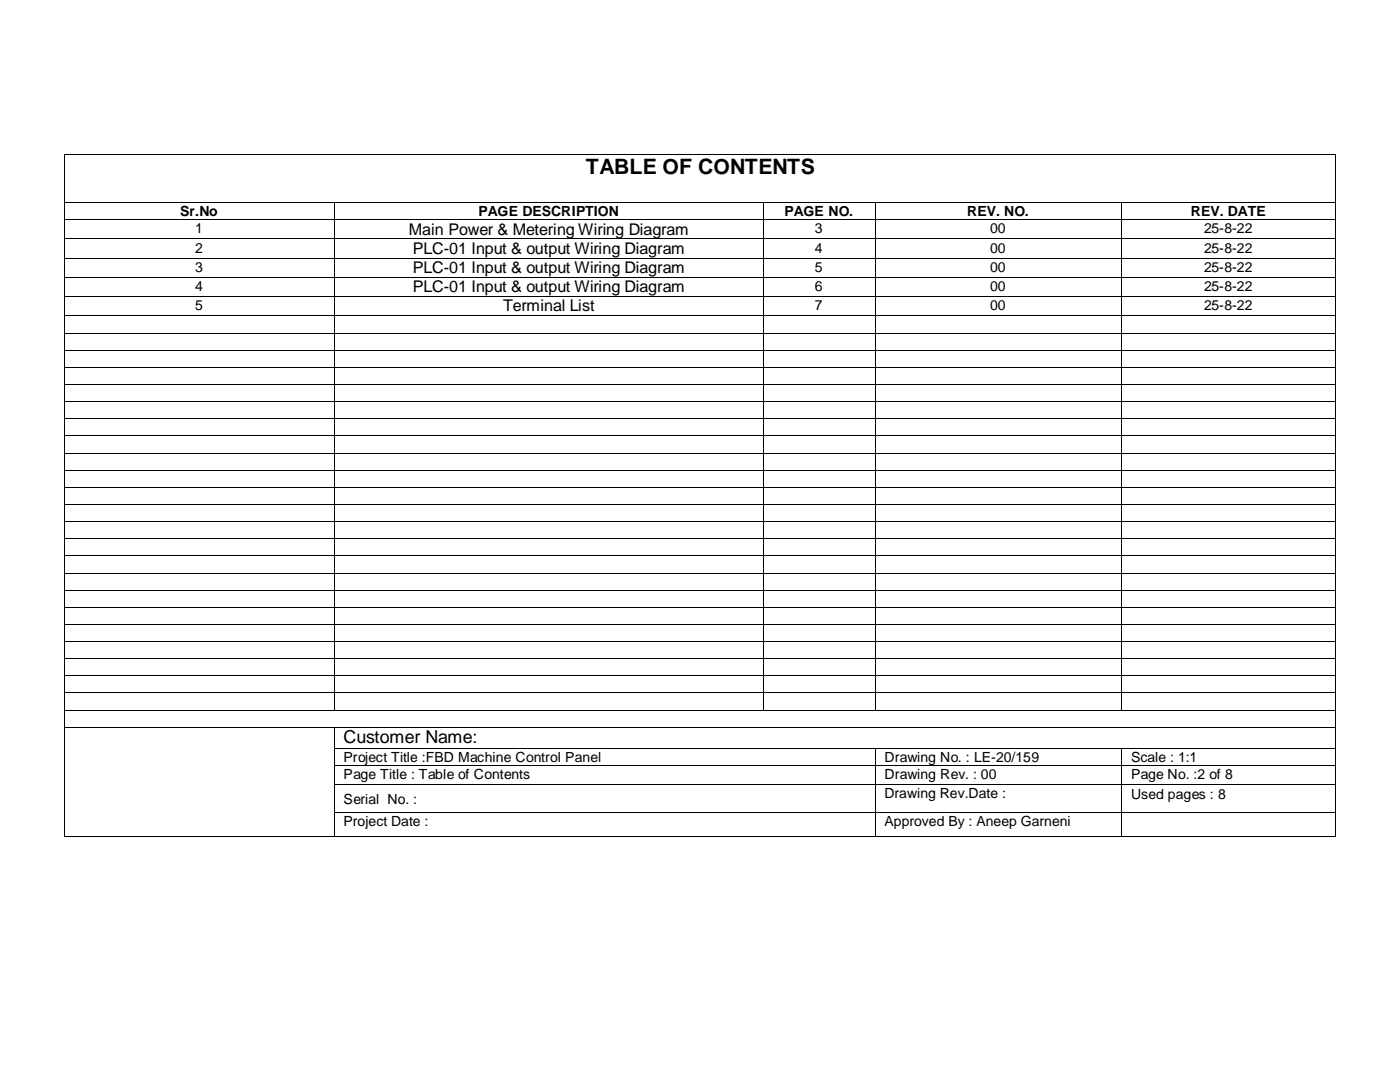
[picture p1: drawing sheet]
<svg xmlns="http://www.w3.org/2000/svg" width="279mm" height="216mm" viewBox="0 0 279 216" stroke-linecap="round" stroke-linejoin="round" font-family="sans-serif">
<defs><g id="words">
<text font-size="4.2" x="116.9" y="34.8">TABLE OF CONTENTS</text>
<text font-size="3.6" x="68.6" y="148.3">Customer Name:</text>
<g font-size="3.2">
<text x="81.6" y="46.8">Main Power &amp; Metering Wiring Diagram</text>
<text x="82.4" y="50.7">PLC-01 Input &amp; output Wiring Diagram</text>
<text x="82.4" y="54.5">PLC-01 Input &amp; output Wiring Diagram</text>
<text x="82.4" y="58.3">PLC-01 Input &amp; output Wiring Diagram</text>
<text x="100.4" y="62.1">Terminal List</text>
</g>
<g font-size="2.8">
<text x="36" y="43.2">Sr.No</text>
<text x="38.9" y="46.6">1</text>
<text x="95.5" y="43.2">PAGE DESCRIPTION</text>
<text x="156.5" y="43.2">PAGE NO.</text>
<text x="162.6" y="46.6">3</text>
<text x="193" y="43.2">REV. NO.</text>
<text x="197.6" y="46.6">00</text>
<text x="237.7" y="43.2">REV. DATE</text>
<text x="240.3" y="46.6">25-8-22</text>
<text x="38.9" y="50.5">2</text>
<text x="162.6" y="50.5">4</text>
<text x="197.6" y="50.5">00</text>
<text x="240.3" y="50.5">25-8-22</text>
<text x="38.9" y="54.3">3</text>
<text x="38.9" y="58.1">4</text>
<text x="162.6" y="54.3">5</text>
<text x="162.6" y="58.1">6</text>
<text x="197.6" y="54.3">00</text>
<text x="197.6" y="58.1">00</text>
<text x="240.3" y="54.3">25-8-22</text>
<text x="240.3" y="58.1">25-8-22</text>
<text x="38.9" y="61.9">5</text>
<text x="162.6" y="61.9">7</text>
<text x="197.6" y="61.9">00</text>
<text x="240.3" y="61.9">25-8-22</text>
<text x="68.6" y="152.1">Project Title :FBD Machine Control Panel</text>
<text x="68.6" y="155.5">Page Title : Table of Contents</text>
<text x="176.5" y="152.1">Drawing No. : LE-20/159</text>
<text x="176.5" y="155.5">Drawing Rev. : 00</text>
<text x="225.7" y="152.1">Scale : 1:1</text>
<text x="225.7" y="155.5">Page No. :2 of 8</text>
<text x="68.6" y="160.4">Serial No. :</text>
<text x="176.5" y="159.3">Drawing Rev.Date :</text>
<text x="225.7" y="159.3">Used pages : 8</text>
<text x="68.6" y="164.9">Project Date :</text>
<text x="176.5" y="164.9">Approved By : Aneep Garneni</text>
</g>
</g></defs>
<g fill="#000">
<path d="M12.7 30.8h.2v.2h-.2zM266.5 30.8h.2v.2h-.2zM12.7 40.4h.2v.2h-.2zM12.7 43.8h.2v.1h-.2zM12.7 47.6h.2v.2h-.2zM12.7 51.5h.2v.1h-.2zM12.7 55.3h.2v.2h-.2zM12.7 59.1h.2v.2h-.2zM66.6 40.4h.2v.2h-.2zM66.6 43.8h.2v.1h-.2zM66.6 47.6h.2v.2h-.2zM66.6 51.5h.2v.1h-.2z"/>
<path d="M66.6 55.3h.2v.2h-.2zM66.6 59.1h.2v.2h-.2zM152.3 40.4h.2v.2h-.2zM152.3 43.8h.2v.1h-.2zM152.3 47.6h.2v.2h-.2zM152.3 51.5h.2v.1h-.2zM152.3 55.3h.2v.2h-.2zM152.3 59.1h.2v.2h-.2zM174.6 40.4h.2v.2h-.2zM174.6 43.8h.2v.1h-.2zM174.6 47.6h.2v.2h-.2zM174.6 51.5h.2v.1h-.2z"/>
<path d="M174.6 55.3h.2v.2h-.2zM174.6 59.1h.2v.2h-.2zM223.8 40.4h.1v.2h-.1zM223.8 43.8h.1v.1h-.1zM223.8 47.6h.1v.2h-.1zM223.8 51.5h.1v.1h-.1zM223.8 55.3h.1v.2h-.1zM223.8 59.1h.1v.2h-.1zM266.5 40.4h.2v.2h-.2zM266.5 43.8h.2v.1h-.2zM266.5 47.6h.2v.2h-.2zM266.5 51.5h.2v.1h-.2z"/>
<path d="M266.5 55.3h.2v.2h-.2zM266.5 59.1h.2v.2h-.2zM12.7 62.9h.2v.2h-.2zM12.7 66.4h.2v.1h-.2zM12.7 69.8h.2v.1h-.2zM12.7 73.2h.2v.2h-.2zM12.7 76.6h.2v.2h-.2zM66.6 62.9h.2v.2h-.2zM66.6 66.4h.2v.1h-.2zM66.6 69.8h.2v.1h-.2zM66.6 73.2h.2v.2h-.2zM66.6 76.6h.2v.2h-.2z"/>
<path d="M152.3 62.9h.2v.2h-.2zM152.3 66.4h.2v.1h-.2zM152.3 69.8h.2v.1h-.2zM152.3 73.2h.2v.2h-.2zM152.3 76.6h.2v.2h-.2zM174.6 62.9h.2v.2h-.2zM174.6 66.4h.2v.1h-.2zM174.6 69.8h.2v.1h-.2zM174.6 73.2h.2v.2h-.2zM174.6 76.6h.2v.2h-.2zM223.8 62.9h.1v.2h-.1zM223.8 66.4h.1v.1h-.1z"/>
<path d="M223.8 69.8h.1v.1h-.1zM223.8 73.2h.1v.2h-.1zM223.8 76.6h.1v.2h-.1zM266.5 62.9h.2v.2h-.2zM266.5 66.4h.2v.1h-.2zM266.5 69.8h.2v.1h-.2zM266.5 73.2h.2v.2h-.2zM266.5 76.6h.2v.2h-.2zM12.7 80h.2v.2h-.2zM12.7 83.5h.2v.2h-.2zM12.7 86.9h.2v.1h-.2zM12.7 90.3h.2v.2h-.2z"/>
<path d="M12.7 93.7h.2v.2h-.2zM12.7 97.1h.2v.2h-.2zM66.6 80h.2v.2h-.2zM66.6 83.5h.2v.2h-.2zM66.6 86.9h.2v.1h-.2zM66.6 90.3h.2v.2h-.2zM66.6 93.7h.2v.2h-.2zM66.6 97.1h.2v.2h-.2zM152.3 80h.2v.2h-.2zM152.3 83.5h.2v.2h-.2zM152.3 86.9h.2v.1h-.2zM152.3 90.3h.2v.2h-.2z"/>
<path d="M152.3 93.7h.2v.2h-.2zM152.3 97.1h.2v.2h-.2zM174.6 80h.2v.2h-.2zM174.6 83.5h.2v.2h-.2zM174.6 86.9h.2v.1h-.2zM174.6 90.3h.2v.2h-.2zM174.6 93.7h.2v.2h-.2zM174.6 97.1h.2v.2h-.2zM223.8 80h.1v.2h-.1zM223.8 83.5h.1v.2h-.1zM223.8 86.9h.1v.1h-.1zM223.8 90.3h.1v.2h-.1z"/>
<path d="M223.8 93.7h.1v.2h-.1zM223.8 97.1h.1v.2h-.1zM266.5 80h.2v.2h-.2zM266.5 83.5h.2v.2h-.2zM266.5 86.9h.2v.1h-.2zM266.5 90.3h.2v.2h-.2zM266.5 93.7h.2v.2h-.2zM266.5 97.1h.2v.2h-.2zM12.7 100.6h.2v.2h-.2zM12.7 104h.2v.1h-.2zM12.7 107.4h.2v.2h-.2zM12.7 110.8h.2v.2h-.2z"/>
<path d="M12.7 114.3h.2v.2h-.2zM12.7 117.7h.2v.2h-.2zM66.6 100.6h.2v.2h-.2zM66.6 104h.2v.1h-.2zM66.6 107.4h.2v.2h-.2zM66.6 110.8h.2v.2h-.2zM66.6 114.3h.2v.2h-.2zM66.6 117.7h.2v.2h-.2zM152.3 100.6h.2v.2h-.2zM152.3 104h.2v.1h-.2zM152.3 107.4h.2v.2h-.2zM152.3 110.8h.2v.2h-.2z"/>
<path d="M152.3 114.3h.2v.2h-.2zM152.3 117.7h.2v.2h-.2zM174.6 100.6h.2v.2h-.2zM174.6 104h.2v.1h-.2zM174.6 107.4h.2v.2h-.2zM174.6 110.8h.2v.2h-.2zM174.6 114.3h.2v.2h-.2zM174.6 117.7h.2v.2h-.2zM223.8 100.6h.1v.2h-.1zM223.8 104h.1v.1h-.1zM223.8 107.4h.1v.2h-.1zM223.8 110.8h.1v.2h-.1z"/>
<path d="M223.8 114.3h.1v.2h-.1zM223.8 117.7h.1v.2h-.1zM266.5 100.6h.2v.2h-.2zM266.5 104h.2v.1h-.2zM266.5 107.4h.2v.2h-.2zM266.5 110.8h.2v.2h-.2zM266.5 114.3h.2v.2h-.2zM266.5 117.7h.2v.2h-.2zM12.7 121.1h.2v.1h-.2zM12.7 124.5h.2v.2h-.2zM12.7 127.9h.2v.2h-.2zM12.7 131.4h.2v.2h-.2z"/>
<path d="M12.7 134.8h.2v.2h-.2zM12.7 138.2h.2v.1h-.2zM66.6 121.1h.2v.1h-.2zM66.6 124.5h.2v.2h-.2zM66.6 127.9h.2v.2h-.2zM66.6 131.4h.2v.2h-.2zM66.6 134.8h.2v.2h-.2zM66.6 138.2h.2v.1h-.2zM152.3 121.1h.2v.1h-.2zM152.3 124.5h.2v.2h-.2zM152.3 127.9h.2v.2h-.2zM152.3 131.4h.2v.2h-.2z"/>
<path d="M152.3 134.8h.2v.2h-.2zM152.3 138.2h.2v.1h-.2zM174.6 121.1h.2v.1h-.2zM174.6 124.5h.2v.2h-.2zM174.6 127.9h.2v.2h-.2zM174.6 131.4h.2v.2h-.2zM174.6 134.8h.2v.2h-.2zM174.6 138.2h.2v.1h-.2zM223.8 121.1h.1v.1h-.1zM223.8 124.5h.1v.2h-.1zM223.8 127.9h.1v.2h-.1zM223.8 131.4h.1v.2h-.1z"/>
<path d="M223.8 134.8h.1v.2h-.1zM223.8 138.2h.1v.1h-.1zM266.5 121.1h.2v.1h-.2zM266.5 124.5h.2v.2h-.2zM266.5 127.9h.2v.2h-.2zM266.5 131.4h.2v.2h-.2zM266.5 134.8h.2v.2h-.2zM266.5 138.2h.2v.1h-.2zM12.7 141.6h.2v.2h-.2zM12.7 145h.2v.2h-.2zM12.7 149.3h.2v.1h-.2zM12.7 152.7h.2v.2h-.2z"/>
<path d="M12.7 156.5h.2v.2h-.2zM66.6 141.6h.2v.2h-.2zM66.6 145h.2v.2h-.2zM66.6 149.3h.2v.1h-.2zM66.6 152.7h.2v.2h-.2zM66.6 156.5h.2v.2h-.2zM152.3 141.6h.2v.2h-.2zM174.6 141.6h.2v.2h-.2zM174.6 149.3h.2v.1h-.2zM174.6 152.7h.2v.2h-.2zM174.6 156.5h.2v.2h-.2zM223.8 141.6h.1v.2h-.1z"/>
<path d="M223.8 149.3h.1v.1h-.1zM223.8 152.7h.1v.2h-.1zM223.8 156.5h.1v.2h-.1zM266.5 141.6h.2v.2h-.2zM266.5 145h.2v.2h-.2zM266.5 149.3h.2v.1h-.2zM266.5 152.7h.2v.2h-.2zM266.5 156.5h.2v.2h-.2zM12.7 162.1h.2v.2h-.2zM12.7 166.9h.2v.1h-.2zM66.6 162.1h.2v.2h-.2zM66.6 166.9h.2v.1h-.2z"/>
<path d="M174.6 162.1h.2v.2h-.2zM174.6 166.9h.2v.1h-.2zM223.8 162.1h.1v.2h-.1zM223.8 166.9h.1v.1h-.1zM266.5 162.1h.2v.2h-.2zM266.5 166.9h.2v.1h-.2z"/>
</g>
<g fill="none" stroke="#000" stroke-width=".2">
<path d="M12.8 31v9.4M12.9 30.9h253.6M266.6 31v9.4M12.8 40.6v3.2M12.8 43.9v3.7M12.8 47.8v3.7M12.8 51.6v3.7M12.8 55.5v3.6M12.8 59.3v3.6M12.9 40.5h53.7M12.9 43.9h53.7M12.9 47.7h53.7"/>
<path d="M12.9 51.6h53.7M12.9 55.4h53.7M12.9 59.2h53.7M66.7 40.6v3.2M66.7 43.9v3.7M66.7 47.8v3.7M66.7 51.6v3.7M66.7 55.5v3.6M66.7 59.3v3.6M66.8 40.5h85.5M66.8 43.9h85.5M66.8 47.7h85.5"/>
<path d="M66.8 51.6h85.5M66.8 55.4h85.5M66.8 59.2h85.5M152.4 40.6v3.2M152.4 43.9v3.7M152.4 47.8v3.7M152.4 51.6v3.7M152.4 55.5v3.6M152.4 59.3v3.6M152.5 40.5h22.1M152.5 43.9h22.1M152.5 47.7h22.1"/>
<path d="M152.5 51.6h22.1M152.5 55.4h22.1M152.5 59.2h22.1M174.7 40.6v3.2M174.7 43.9v3.7M174.7 47.8v3.7M174.7 51.6v3.7M174.7 55.5v3.6M174.7 59.3v3.6M174.8 40.5h49M174.8 43.9h49M174.8 47.7h49"/>
<path d="M174.8 51.6h49M174.8 55.4h49M174.8 59.2h49M223.9 40.6v3.2M223.9 43.9v3.7M223.9 47.8v3.7M223.9 51.6v3.7M223.9 55.5v3.6M223.9 59.3v3.6M223.9 40.5h42.6M223.9 43.9h42.6M223.9 47.7h42.6"/>
<path d="M223.9 51.6h42.6M223.9 55.4h42.6M223.9 59.2h42.6M266.6 40.6v3.2M266.6 43.9v3.7M266.6 47.8v3.7M266.6 51.6v3.7M266.6 55.5v3.6M266.6 59.3v3.6M12.8 63.1v3.3M12.8 66.5v3.3M12.8 69.9v3.3"/>
<path d="M12.8 73.4v3.2M12.8 76.8v3.2M12.9 63h53.7M12.9 66.5h53.7M12.9 69.8h53.7M12.9 73.3h53.7M12.9 76.7h53.7M66.7 63.1v3.3M66.7 66.5v3.3M66.7 69.9v3.3M66.7 73.4v3.2M66.7 76.8v3.2"/>
<path d="M66.8 63h85.5M66.8 66.5h85.5M66.8 69.8h85.5M66.8 73.3h85.5M66.8 76.7h85.5M152.4 63.1v3.3M152.4 66.5v3.3M152.4 69.9v3.3M152.4 73.4v3.2M152.4 76.8v3.2M152.5 63h22.1M152.5 66.5h22.1"/>
<path d="M152.5 69.8h22.1M152.5 73.3h22.1M152.5 76.7h22.1M174.7 63.1v3.3M174.7 66.5v3.3M174.7 69.9v3.3M174.7 73.4v3.2M174.7 76.8v3.2M174.8 63h49M174.8 66.5h49M174.8 69.8h49M174.8 73.3h49"/>
<path d="M174.8 76.7h49M223.9 63.1v3.3M223.9 66.5v3.3M223.9 69.9v3.3M223.9 73.4v3.2M223.9 76.8v3.2M223.9 63h42.6M223.9 66.5h42.6M223.9 69.8h42.6M223.9 73.3h42.6M223.9 76.7h42.6M266.6 63.1v3.3"/>
<path d="M266.6 66.5v3.3M266.6 69.9v3.3M266.6 73.4v3.2M266.6 76.8v3.2M12.8 80.2v3.3M12.8 83.7v3.2M12.8 87v3.3M12.8 90.5v3.2M12.8 93.9v3.2M12.8 97.3v3.3M12.9 80.1h53.7M12.9 83.6h53.7"/>
<path d="M12.9 87h53.7M12.9 90.4h53.7M12.9 93.8h53.7M12.9 97.2h53.7M66.7 80.2v3.3M66.7 83.7v3.2M66.7 87v3.3M66.7 90.5v3.2M66.7 93.9v3.2M66.7 97.3v3.3M66.8 80.1h85.5M66.8 83.6h85.5"/>
<path d="M66.8 87h85.5M66.8 90.4h85.5M66.8 93.8h85.5M66.8 97.2h85.5M152.4 80.2v3.3M152.4 83.7v3.2M152.4 87v3.3M152.4 90.5v3.2M152.4 93.9v3.2M152.4 97.3v3.3M152.5 80.1h22.1M152.5 83.6h22.1"/>
<path d="M152.5 87h22.1M152.5 90.4h22.1M152.5 93.8h22.1M152.5 97.2h22.1M174.7 80.2v3.3M174.7 83.7v3.2M174.7 87v3.3M174.7 90.5v3.2M174.7 93.9v3.2M174.7 97.3v3.3M174.8 80.1h49M174.8 83.6h49"/>
<path d="M174.8 87h49M174.8 90.4h49M174.8 93.8h49M174.8 97.2h49M223.9 80.2v3.3M223.9 83.7v3.2M223.9 87v3.3M223.9 90.5v3.2M223.9 93.9v3.2M223.9 97.3v3.3M223.9 80.1h42.6M223.9 83.6h42.6"/>
<path d="M223.9 87h42.6M223.9 90.4h42.6M223.9 93.8h42.6M223.9 97.2h42.6M266.6 80.2v3.3M266.6 83.7v3.2M266.6 87v3.3M266.6 90.5v3.2M266.6 93.9v3.2M266.6 97.3v3.3M12.8 100.8v3.2M12.8 104.1v3.3"/>
<path d="M12.8 107.6v3.2M12.8 111v3.3M12.8 114.5v3.2M12.8 117.9v3.2M12.9 100.7h53.7M12.9 104.1h53.7M12.9 107.5h53.7M12.9 110.9h53.7M12.9 114.4h53.7M12.9 117.8h53.7M66.7 100.8v3.2M66.7 104.1v3.3"/>
<path d="M66.7 107.6v3.2M66.7 111v3.3M66.7 114.5v3.2M66.7 117.9v3.2M66.8 100.7h85.5M66.8 104.1h85.5M66.8 107.5h85.5M66.8 110.9h85.5M66.8 114.4h85.5M66.8 117.8h85.5M152.4 100.8v3.2M152.4 104.1v3.3"/>
<path d="M152.4 107.6v3.2M152.4 111v3.3M152.4 114.5v3.2M152.4 117.9v3.2M152.5 100.7h22.1M152.5 104.1h22.1M152.5 107.5h22.1M152.5 110.9h22.1M152.5 114.4h22.1M152.5 117.8h22.1M174.7 100.8v3.2M174.7 104.1v3.3"/>
<path d="M174.7 107.6v3.2M174.7 111v3.3M174.7 114.5v3.2M174.7 117.9v3.2M174.8 100.7h49M174.8 104.1h49M174.8 107.5h49M174.8 110.9h49M174.8 114.4h49M174.8 117.8h49M223.9 100.8v3.2M223.9 104.1v3.3"/>
<path d="M223.9 107.6v3.2M223.9 111v3.3M223.9 114.5v3.2M223.9 117.9v3.2M223.9 100.7h42.6M223.9 104.1h42.6M223.9 107.5h42.6M223.9 110.9h42.6M223.9 114.4h42.6M223.9 117.8h42.6M266.6 100.8v3.2M266.6 104.1v3.3"/>
<path d="M266.6 107.6v3.2M266.6 111v3.3M266.6 114.5v3.2M266.6 117.9v3.2M12.8 121.2v3.3M12.8 124.7v3.2M12.8 128.1v3.3M12.8 131.6v3.2M12.8 135v3.2M12.8 138.3v3.3M12.9 121.2h53.7M12.9 124.6h53.7"/>
<path d="M12.9 128h53.7M12.9 131.5h53.7M12.9 134.9h53.7M12.9 138.3h53.7M66.7 121.2v3.3M66.7 124.7v3.2M66.7 128.1v3.3M66.7 131.6v3.2M66.7 135v3.2M66.7 138.3v3.3M66.8 121.2h85.5M66.8 124.6h85.5"/>
<path d="M66.8 128h85.5M66.8 131.5h85.5M66.8 134.9h85.5M66.8 138.3h85.5M152.4 121.2v3.3M152.4 124.7v3.2M152.4 128.1v3.3M152.4 131.6v3.2M152.4 135v3.2M152.4 138.3v3.3M152.5 121.2h22.1M152.5 124.6h22.1"/>
<path d="M152.5 128h22.1M152.5 131.5h22.1M152.5 134.9h22.1M152.5 138.3h22.1M174.7 121.2v3.3M174.7 124.7v3.2M174.7 128.1v3.3M174.7 131.6v3.2M174.7 135v3.2M174.7 138.3v3.3M174.8 121.2h49M174.8 124.6h49"/>
<path d="M174.8 128h49M174.8 131.5h49M174.8 134.9h49M174.8 138.3h49M223.9 121.2v3.3M223.9 124.7v3.2M223.9 128.1v3.3M223.9 131.6v3.2M223.9 135v3.2M223.9 138.3v3.3M223.9 121.2h42.6M223.9 124.6h42.6"/>
<path d="M223.9 128h42.6M223.9 131.5h42.6M223.9 134.9h42.6M223.9 138.3h42.6M266.6 121.2v3.3M266.6 124.7v3.2M266.6 128.1v3.3M266.6 131.6v3.2M266.6 135v3.2M266.6 138.3v3.3M12.8 141.8v3.2M12.8 145.2v4.1"/>
<path d="M12.8 149.4v3.3M12.8 152.9v3.6M12.8 156.7v5.4M12.9 141.7h53.7M12.9 145.1h53.7M66.7 145.2v4.1M66.7 149.4v3.3M66.7 152.9v3.6M66.7 156.7v5.4M66.8 141.7h85.5M66.8 145.1h199.7M66.8 149.4h107.8"/>
<path d="M66.8 152.8h107.8M66.8 156.6h107.8M152.5 141.7h22.1M174.7 149.4v3.3M174.7 152.9v3.6M174.7 156.7v5.4M174.8 141.7h49M174.8 149.4h49M174.8 152.8h49M174.8 156.6h49M223.9 149.4v3.3M223.9 152.9v3.6"/>
<path d="M223.9 156.7v5.4M223.9 141.7h42.6M223.9 149.4h42.6M223.9 152.8h42.6M223.9 156.6h42.6M266.6 141.8v3.2M266.6 145.2v4.1M266.6 149.4v3.3M266.6 152.9v3.6M266.6 156.7v5.4M12.8 162.3v4.6M12.9 167h53.7"/>
<path d="M66.7 162.3v4.6M66.8 162.2h107.8M66.8 167h107.8M174.7 162.3v4.6M174.8 162.2h49M174.8 167h49M223.9 162.3v4.6M223.9 162.2h42.6M223.9 167h42.6M266.6 162.3v4.6"/>
</g>
<g fill="#fff" stroke="#fff" stroke-width=".35">
<path d="M176.4 157.3h37.7v2.6h-37.7z"/>
<path d="M68.5 162.9h30.3v2.6h-30.3z"/>
<path d="M98.1 145.7h63.2v3.3h-63.2z"/>
<path d="M85 157.4h18.4v3.7h-18.4z"/>
<path d="M176.4 162.9h36.4v2.6h-36.4z"/>
</g>
<use href="#words"/>
</svg>
